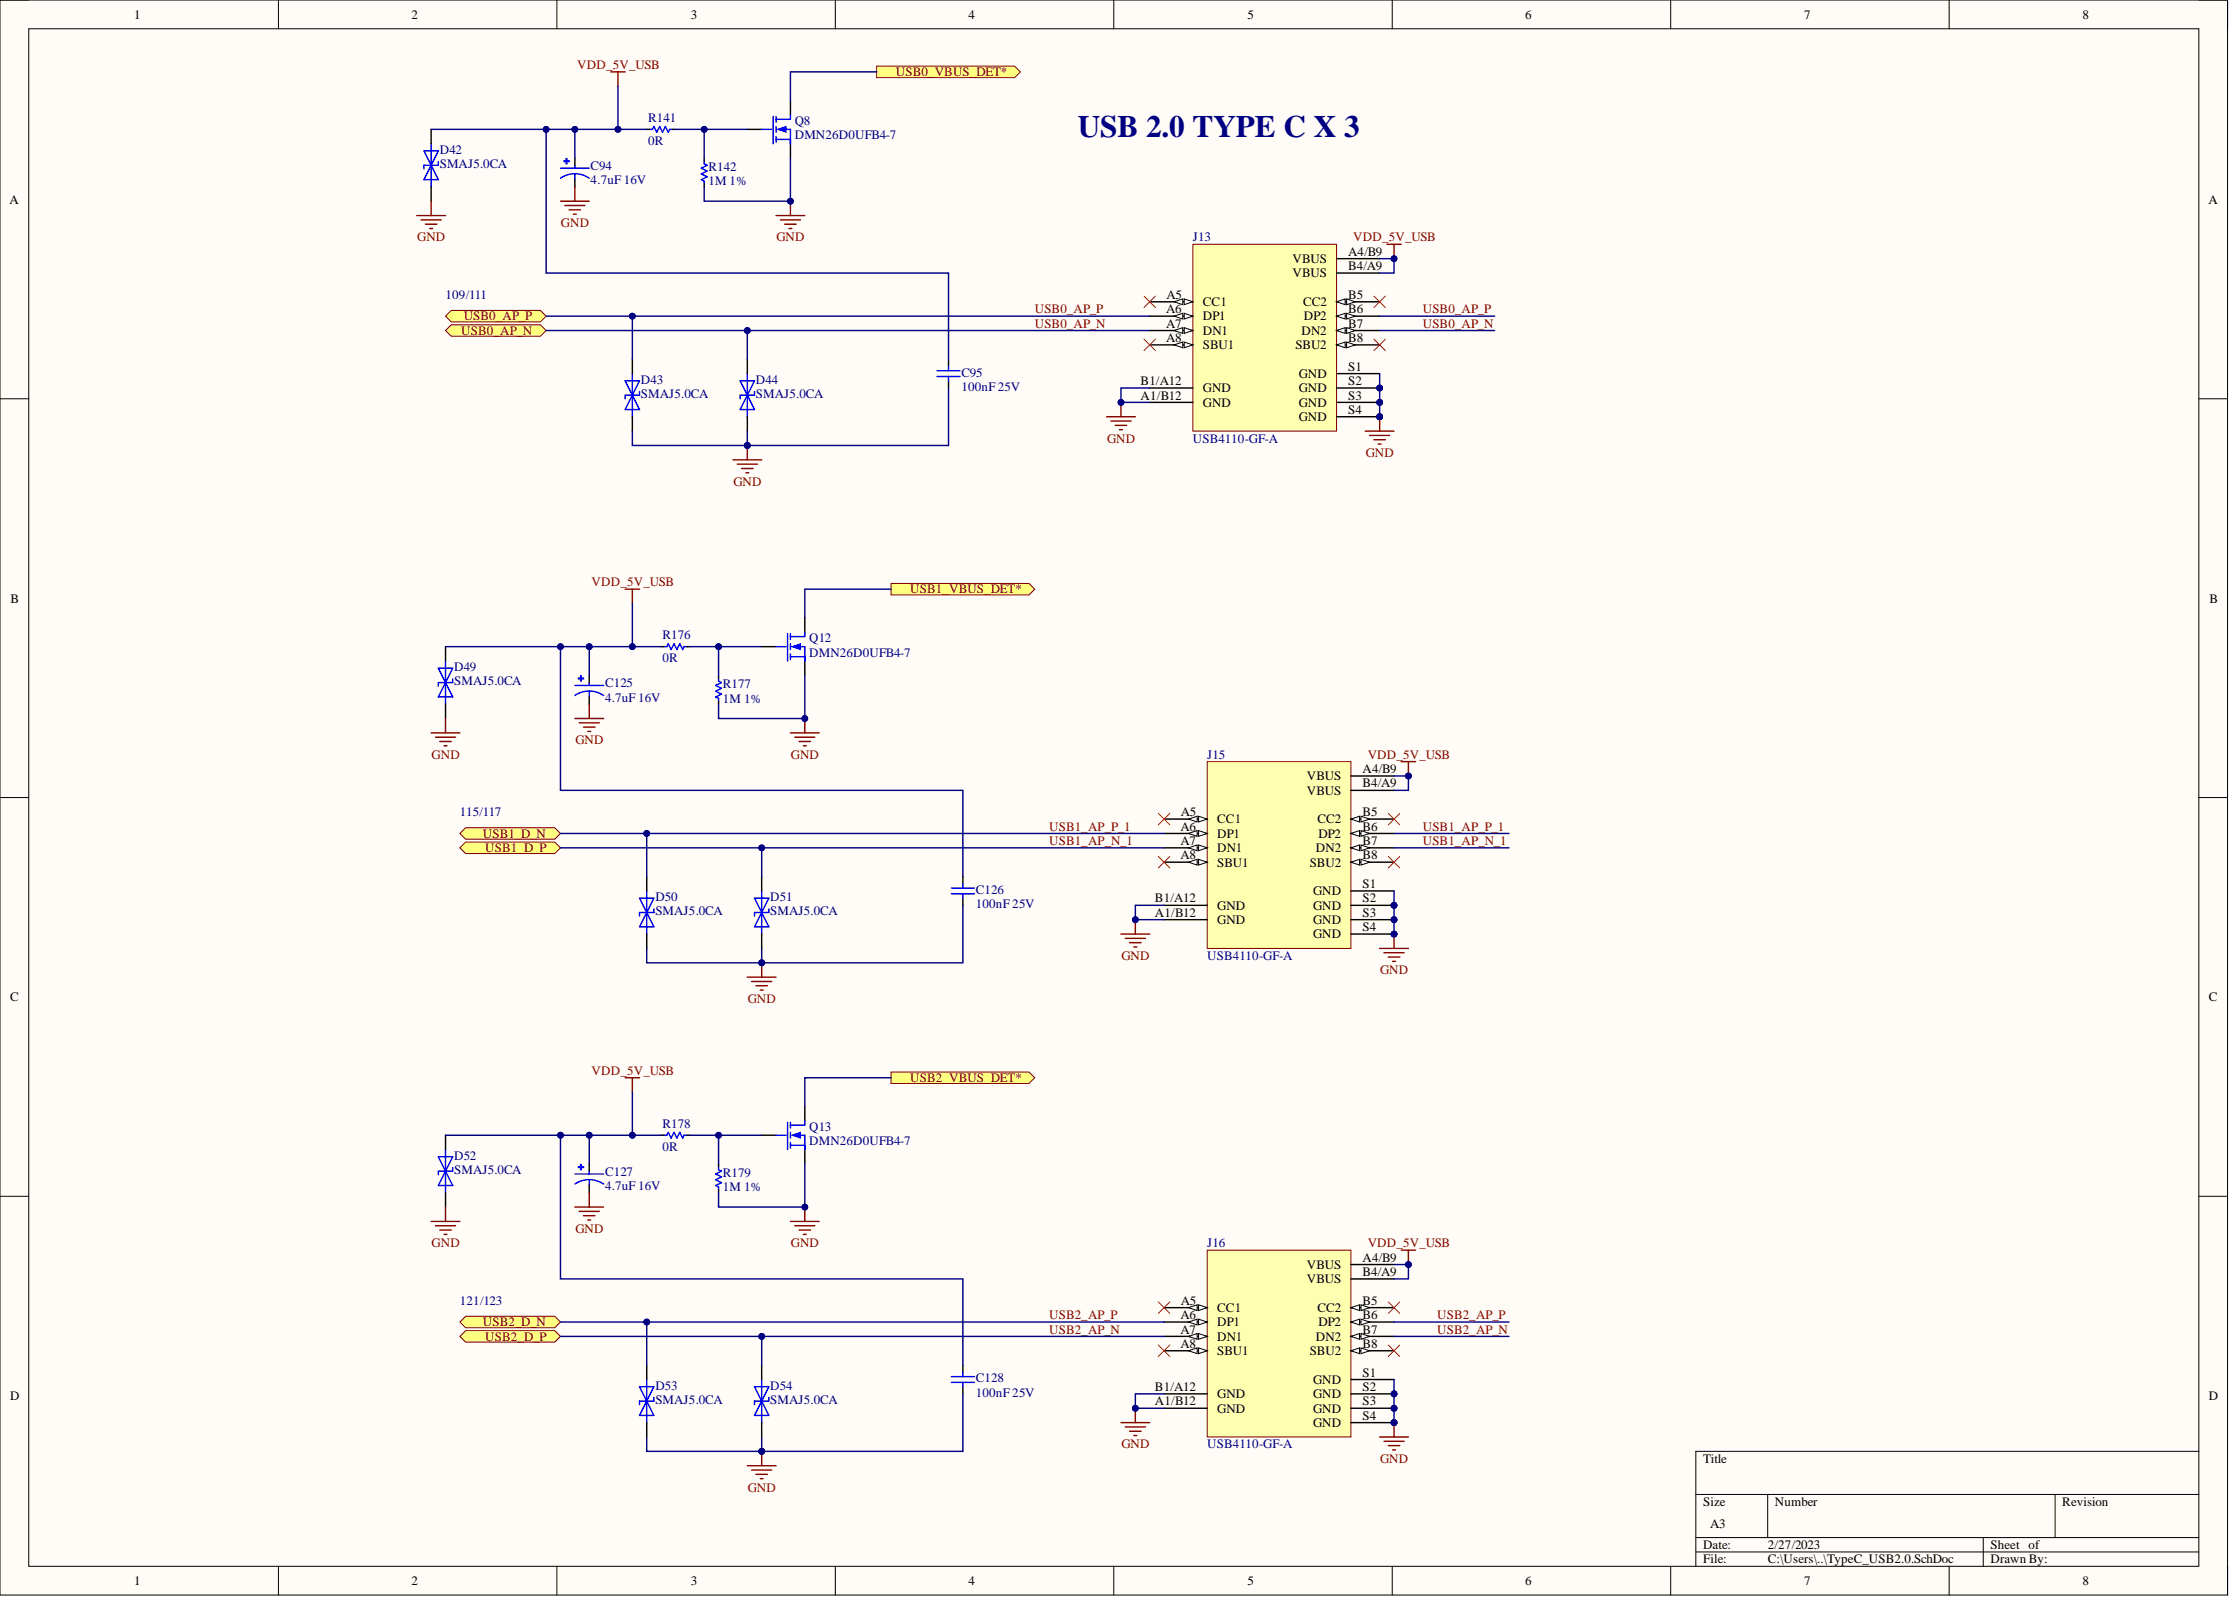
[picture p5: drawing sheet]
<svg xmlns="http://www.w3.org/2000/svg" width="393mm" height="282mm" viewBox="0 0 393 282" stroke-linecap="round" stroke-linejoin="round" font-family="sans-serif">
<defs><g id="words">
<text font-size="5.5" fill="#000080" x="190.1" y="24.2">USB 2.0 TYPE C X 3</text>
<g font-size="2.3">
<text x="23.7" y="3.3">1</text>
<text x="72.6" y="3.3">2</text>
<text x="121.8" y="3.3">3</text>
<text x="170.9" y="3.3">4</text>
<text x="220" y="3.3">5</text>
<text x="269" y="3.3">6</text>
<text x="318.2" y="3.3">7</text>
<text x="367.3" y="3.3">8</text>
<text x="1.7" y="35.9">A</text>
<text x="389.5" y="35.9">A</text>
<text x="228" y="46.4">VBUS</text>
<text x="237.8" y="45.1">A4/B9</text>
<text x="237.8" y="47.7">B4/A9</text>
<text x="205.8" y="52.7">A5</text>
<text x="212.2" y="54">CC1</text>
<text x="228" y="48.9">VBUS</text>
<text x="229.8" y="54">CC2</text>
<text x="237.8" y="52.7">B5</text>
<text x="205.7" y="55.3">A6</text>
<text x="205.7" y="57.8">A7</text>
<text x="212.2" y="56.5">DP1</text>
<text x="212.2" y="59.1">DN1</text>
<text x="229.6" y="59.1">DN2</text>
<text x="230" y="56.5">DP2</text>
<text x="237.8" y="55.3">B6</text>
<text x="237.8" y="57.8">B7</text>
<text x="205.7" y="60.3">A8</text>
<text x="212.2" y="61.6">SBU1</text>
<text x="228.5" y="61.6">SBU2</text>
<text x="237.8" y="60.3">B8</text>
<text x="237.8" y="65.4">S1</text>
<text x="201.2" y="70.5">A1/B12</text>
<text x="201.2" y="67.9">B1/A12</text>
<text x="212.2" y="71.7">GND</text>
<text x="212.2" y="69.2">GND</text>
<text x="229.1" y="66.7">GND</text>
<text x="229.1" y="69.2">GND</text>
<text x="229.1" y="71.7">GND</text>
<text x="237.8" y="67.9">S2</text>
<text x="237.8" y="70.5">S3</text>
<text x="229.1" y="74.3">GND</text>
<text x="237.8" y="73">S4</text>
<text x="1.9" y="106.3">B</text>
<text x="389.7" y="106.3">B</text>
<text x="230.5" y="137.6">VBUS</text>
<text x="240.3" y="136.4">A4/B9</text>
<text x="208.3" y="144">A5</text>
<text x="230.5" y="140.2">VBUS</text>
<text x="240.3" y="138.9">B4/A9</text>
<text x="240.3" y="144">B5</text>
<text x="208.2" y="146.5">A6</text>
<text x="208.2" y="149">A7</text>
<text x="214.7" y="145.2">CC1</text>
<text x="214.7" y="147.8">DP1</text>
<text x="232.4" y="145.2">CC2</text>
<text x="232.5" y="147.8">DP2</text>
<text x="240.3" y="146.5">B6</text>
<text x="240.3" y="149">B7</text>
<text x="208.2" y="151.6">A8</text>
<text x="214.7" y="150.3">DN1</text>
<text x="214.7" y="152.8">SBU1</text>
<text x="231" y="152.8">SBU2</text>
<text x="232.1" y="150.3">DN2</text>
<text x="240.3" y="151.6">B8</text>
<text x="203.7" y="161.7">A1/B12</text>
<text x="203.7" y="159.2">B1/A12</text>
<text x="214.7" y="160.4">GND</text>
<text x="231.6" y="157.9">GND</text>
<text x="231.6" y="160.4">GND</text>
<text x="240.3" y="156.6">S1</text>
<text x="240.3" y="159.2">S2</text>
<text x="240.3" y="161.7">S3</text>
<text x="214.7" y="163">GND</text>
<text x="231.6" y="163">GND</text>
<text x="231.6" y="165.5">GND</text>
<text x="240.3" y="164.2">S4</text>
<text x="1.8" y="176.6">C</text>
<text x="389.6" y="176.6">C</text>
<text x="230.5" y="223.8">VBUS</text>
<text x="230.5" y="226.3">VBUS</text>
<text x="240.3" y="222.5">A4/B9</text>
<text x="240.3" y="225.1">B4/A9</text>
<text x="208.2" y="232.7">A6</text>
<text x="208.3" y="230.1">A5</text>
<text x="214.7" y="231.4">CC1</text>
<text x="214.7" y="234">DP1</text>
<text x="232.4" y="231.4">CC2</text>
<text x="232.5" y="234">DP2</text>
<text x="240.3" y="230.1">B5</text>
<text x="240.3" y="232.7">B6</text>
<text x="208.2" y="235.2">A7</text>
<text x="208.2" y="237.8">A8</text>
<text x="214.7" y="236.5">DN1</text>
<text x="214.7" y="239">SBU1</text>
<text x="231" y="239">SBU2</text>
<text x="232.1" y="236.5">DN2</text>
<text x="240.3" y="235.2">B7</text>
<text x="240.3" y="237.8">B8</text>
<text x="203.7" y="245.4">B1/A12</text>
<text x="231.6" y="244.1">GND</text>
<text x="240.3" y="242.8">S1</text>
<text x="240.3" y="245.4">S2</text>
<text x="1.8" y="247">D</text>
<text x="203.7" y="247.9">A1/B12</text>
<text x="214.7" y="249.2">GND</text>
<text x="214.7" y="246.6">GND</text>
<text x="231.6" y="246.6">GND</text>
<text x="231.6" y="249.2">GND</text>
<text x="231.6" y="251.7">GND</text>
<text x="240.3" y="247.9">S3</text>
<text x="240.3" y="250.4">S4</text>
<text x="389.6" y="247">D</text>
<text x="300.4" y="258">Title</text>
<text x="300.4" y="265.6">Size</text>
<text x="301.7" y="269.4">A3</text>
<text x="313.1" y="265.6">Number</text>
<text x="363.8" y="265.6">Revision</text>
<text x="300.4" y="273.2">Date:</text>
<text x="300.4" y="275.8">File:</text>
<text x="311.8" y="273.2">2/27/2023</text>
<text x="311.8" y="275.8">C:\Users\..\TypeC_USB2.0.SchDoc</text>
<text x="351.1" y="273.2">Sheet of</text>
<text x="351.1" y="275.8">Drawn By:</text>
<text x="23.7" y="279.6">1</text>
<text x="72.6" y="279.6">2</text>
<text x="121.8" y="279.6">3</text>
<text x="170.9" y="279.6">4</text>
<text x="220" y="279.6">5</text>
<text x="269" y="279.6">6</text>
<text x="318.2" y="279.6">7</text>
<text x="367.3" y="279.6">8</text>
</g>
<g font-size="2.3" fill="#800000">
<text x="101.8" y="12.2">VDD_5V_USB</text>
<text x="158" y="13.4">USB0_VBUS_DET*</text>
<text x="98.9" y="40.1">GND</text>
<text x="73.6" y="42.6">GND</text>
<text x="137" y="42.6">GND</text>
<text x="238.7" y="42.6">VDD_5V_USB</text>
<text x="81.4" y="59.1">USB0_AP_N</text>
<text x="81.8" y="56.5">USB0_AP_P</text>
<text x="182.5" y="55.3">USB0_AP_P</text>
<text x="182.5" y="57.8">USB0_AP_N</text>
<text x="251" y="55.3">USB0_AP_P</text>
<text x="251" y="57.8">USB0_AP_N</text>
<text x="195.3" y="78.1">GND</text>
<text x="240.9" y="80.6">GND</text>
<text x="129.4" y="85.7">GND</text>
<text x="104.4" y="103.4">VDD_5V_USB</text>
<text x="160.5" y="104.7">USB1_VBUS_DET*</text>
<text x="101.5" y="131.3">GND</text>
<text x="76.1" y="133.8">GND</text>
<text x="139.5" y="133.8">GND</text>
<text x="241.2" y="133.8">VDD_5V_USB</text>
<text x="85.2" y="147.8">USB1_D_N</text>
<text x="185.1" y="146.5">USB1_AP_P_1</text>
<text x="185.1" y="149">USB1_AP_N_1</text>
<text x="251" y="146.5">USB1_AP_P_1</text>
<text x="251" y="149">USB1_AP_N_1</text>
<text x="85.6" y="150.3">USB1_D_P</text>
<text x="197.8" y="169.3">GND</text>
<text x="243.4" y="171.9">GND</text>
<text x="131.9" y="176.9">GND</text>
<text x="104.4" y="189.6">VDD_5V_USB</text>
<text x="160.5" y="190.9">USB2_VBUS_DET*</text>
<text x="76.1" y="220">GND</text>
<text x="101.5" y="217.5">GND</text>
<text x="139.5" y="220">GND</text>
<text x="241.2" y="220">VDD_5V_USB</text>
<text x="85.2" y="234">USB2_D_N</text>
<text x="185.1" y="232.7">USB2_AP_P</text>
<text x="253.5" y="232.7">USB2_AP_P</text>
<text x="85.6" y="236.5">USB2_D_P</text>
<text x="185.1" y="235.2">USB2_AP_N</text>
<text x="253.5" y="235.2">USB2_AP_N</text>
<text x="197.8" y="255.5">GND</text>
<text x="131.9" y="263.1">GND</text>
<text x="243.4" y="258">GND</text>
</g>
<g font-size="2.3" fill="#000080">
<text x="114.3" y="21.5">R141</text>
<text x="140.2" y="22.1">Q8</text>
<text x="77.6" y="27.1">D42</text>
<text x="77.6" y="29.7">SMAJ5.0CA</text>
<text x="104.2" y="30">C94</text>
<text x="114.3" y="25.6">0R</text>
<text x="140.2" y="24.6">DMN26D0UFB4-7</text>
<text x="104.2" y="32.5">4.7uF 16V</text>
<text x="125" y="30.2">R142</text>
<text x="125" y="32.7">1M 1%</text>
<text x="210.4" y="42.6">J13</text>
<text x="78.6" y="52.7">109/111</text>
<text x="113.1" y="67.7">D43</text>
<text x="113.1" y="70.2">SMAJ5.0CA</text>
<text x="133.3" y="67.7">D44</text>
<text x="133.3" y="70.2">SMAJ5.0CA</text>
<text x="169.6" y="66.4">C95</text>
<text x="169.6" y="68.9">100nF 25V</text>
<text x="210.4" y="78.1">USB4110-GF-A</text>
<text x="116.9" y="112.8">R176</text>
<text x="142.7" y="113.3">Q12</text>
<text x="80.1" y="118.4">D49</text>
<text x="116.9" y="116.9">0R</text>
<text x="142.7" y="115.8">DMN26D0UFB4-7</text>
<text x="80.1" y="120.9">SMAJ5.0CA</text>
<text x="106.7" y="121.2">C125</text>
<text x="106.7" y="123.8">4.7uF 16V</text>
<text x="127.5" y="121.4">R177</text>
<text x="127.5" y="123.9">1M 1%</text>
<text x="212.9" y="133.8">J15</text>
<text x="81.1" y="144">115/117</text>
<text x="115.6" y="158.9">D50</text>
<text x="115.6" y="161.5">SMAJ5.0CA</text>
<text x="135.9" y="158.9">D51</text>
<text x="135.9" y="161.5">SMAJ5.0CA</text>
<text x="172.1" y="157.7">C126</text>
<text x="172.1" y="160.2">100nF 25V</text>
<text x="212.9" y="169.3">USB4110-GF-A</text>
<text x="116.9" y="199">R178</text>
<text x="116.9" y="203">0R</text>
<text x="142.7" y="199.5">Q13</text>
<text x="142.7" y="202">DMN26D0UFB4-7</text>
<text x="80.1" y="204.5">D52</text>
<text x="80.1" y="207.1">SMAJ5.0CA</text>
<text x="106.7" y="207.4">C127</text>
<text x="106.7" y="210">4.7uF 16V</text>
<text x="127.5" y="207.6">R179</text>
<text x="127.5" y="210.1">1M 1%</text>
<text x="212.9" y="220">J16</text>
<text x="81.1" y="230.1">121/123</text>
<text x="115.6" y="245.1">D53</text>
<text x="135.9" y="245.1">D54</text>
<text x="172.1" y="243.8">C128</text>
<text x="115.6" y="247.6">SMAJ5.0CA</text>
<text x="135.9" y="247.6">SMAJ5.0CA</text>
<text x="172.1" y="246.4">100nF 25V</text>
<text x="212.9" y="255.5">USB4110-GF-A</text>
</g>
</g></defs>
<path d="M0 0h392.9v281.3h-392.9z" fill-rule="evenodd" fill="#fffcf8"/>
<path d="M0 0h392.9v281.3h-392.9z" fill="none" stroke="#000" stroke-width=".18"/>
<path d="M5.1 5.1h382.7v271.2h-382.7z" fill-rule="evenodd" fill="#fffcf8"/>
<g fill="none" stroke="#000" stroke-width=".18">
<path d="M0 0h5.1M5.1 5.1h382.7v271.2h-382.7zM49.1 0v5.1M98.2 0v5.1M147.3 0v5.1M196.5 0v5.1M245.6 0v5.1M294.7 0v5.1M343.8 0v5.1M387.8 0h5.1v5.1M0 70.3h5.1M387.8 70.3h5.1"/>
<path d="M0 140.7h5.1M387.8 140.7h5.1M0 211h5.1M387.8 211h5.1M387.8 256h-88.7v20.3M49.1 276.3v5M98.2 276.3v5M147.3 276.3v5M196.5 276.3v5M245.6 276.3v5M294.7 276.3v5M299.1 263.6h88.7"/>
<path d="M299.1 271.2h88.7M299.1 273.7h88.7M311.8 263.6v7.6M343.8 276.3v5M349.8 271.2v5.1M362.5 263.6v7.6M392.9 276.3v5"/>
</g>
<path d="M139.4 17.7v2.6M131.8 22.8h2.6M139.4 25.4v2.5" fill="none" stroke="#000" stroke-width=".25"/>
<path d="M134.4 22.8h1.7M136.9 24.6h2.5M136.9 20.5v1M136.9 22.3v1M136.9 24.1v1M139.4 20.3v.7h-2.5M139.4 22.8v2.6" fill="none" stroke="#00f" stroke-width=".25"/>
<path d="M137.1 22.8l1.6-.5v1z" fill="#00f"/>
<path d="M137.1 22.8l1.6-.5v1z" fill="none" stroke="#00f" stroke-width=".18"/>
<path d="M124.2 28.4v.5l.5 .3-1 .5 1 .5-1 .5 1 .5-1 .5 .5 .2v.5M136.4 20.5v4.9M138.7 22.8h.7" fill="none" stroke="#00f" stroke-width=".25"/>
<path d="M124.2 27.9v.5M124.2 32.4v.6" fill="none" stroke="#000" stroke-width=".25"/>
<path d="M136.9 38h5.1M137.6 38.8h3.6M138.4 39.5h2M139.4 35.5v2.5M139.2 40.3h.5" fill="none" stroke="#800000" stroke-width=".25"/>
<circle cx="139.4" cy="35.5" r=".51" fill="#000080"/>
<circle cx="139.4" cy="35.5" r=".51" fill="none" stroke="#000080" stroke-width=".18"/>
<path d="M154.6 11.7h24.4l1 1-1 1h-24.4z" fill-rule="evenodd" fill="#ffff80"/>
<path d="M154.6 11.7h24.4l1 1-1 1h-24.4z" fill="none" stroke="#800000" stroke-width=".18"/>
<path d="M74.8 26.6l2.5 5.1h-2.5l2.5-5.1zM76 25.4v7.6M77.3 28.5v.7h-2.5v.6M114.6 22.8h.5l.2-.5 .5 1 .6-1 .5 1 .5-1 .5 1 .2-.5h.5" fill="none" stroke="#00f" stroke-width=".25"/>
<path d="M76 22.8v2.6M76 33v2.5M114.1 22.8h.5M118.6 22.8h.5" fill="none" stroke="#000" stroke-width=".25"/>
<path d="M99.9 28h.1v.9h-.1z" fill-rule="evenodd" fill="#00f"/>
<path d="M99.9 28h.1v.9h-.1z" fill="none" stroke="#00f" stroke-width=".25"/>
<path d="M99.5 28.4h.9v.1h-.9z" fill-rule="evenodd" fill="#00f"/>
<g fill="none" stroke="#00f" stroke-width=".25">
<path d="M98.9 31.4a4.4 4.4 0 0 1 5 0M98.9 29.7h5M99.5 28.4h.9v.1h-.9zM101.4 29.2v.5M101.4 30.7v1M110.3 67.2h2.5l-2.5 5h2.5zM111.5 65.9v7.6M112.8 69.1v.6h-2.5v.6M130.6 67.2l2.5 5h-2.5l2.5-5zM131.8 65.9v7.6M133.1 69.1v.6h-2.5v.6M165.3 65.4h4"/>
<path d="M165.3 66.4h4M167.3 64.6v.8M167.3 66.4v.8"/>
</g>
<path d="M101.4 27.9v1.3M101.4 31.7v1.3M111.5 63.4v2.5M111.5 73.5v2.5M131.8 63.4v2.5M131.8 73.5v2.5M167.3 63.4v1.2M167.3 67.2v1.2" fill="none" stroke="#000" stroke-width=".25"/>
<path d="M107.7 12.7h2.6M109 12.7v2.5M73.5 38h5.1M74.3 38.8h3.5M75 39.5h2.1M76 35.5v2.5M98.9 35.5h5M99.6 36.3h3.6M100.4 37h2M101.1 37.8h.6M101.4 33v2.5M75.8 40.3h.5" fill="none" stroke="#800000" stroke-width=".25"/>
<path d="M78.6 55.8l1-1h15.7l1 1-1 1h-15.7z" fill-rule="evenodd" fill="#ffff80"/>
<path d="M78.6 55.8l1-1h15.7l1 1-1 1h-15.7z" fill="none" stroke="#800000" stroke-width=".18"/>
<path d="M78.6 58.3l1-1h15.7l1 1-1 1h-15.7z" fill-rule="evenodd" fill="#ffff80"/>
<path d="M78.6 58.3l1-1h15.7l1 1-1 1h-15.7z" fill="none" stroke="#800000" stroke-width=".18"/>
<path d="M131.8 78.6v2.5M129.3 81.1h5.1M130 81.9h3.6M130.8 82.6h2M131.6 83.4h.5" fill="none" stroke="#800000" stroke-width=".25"/>
<circle cx="131.8" cy="78.6" r=".51" fill="#000080"/>
<circle cx="131.8" cy="78.6" r=".51" fill="none" stroke="#000080" stroke-width=".18"/>
<circle cx="243.4" cy="68.4" r=".51" fill="#000080"/>
<circle cx="243.4" cy="68.4" r=".51" fill="none" stroke="#000080" stroke-width=".18"/>
<circle cx="243.4" cy="71" r=".51" fill="#000080"/>
<circle cx="243.4" cy="71" r=".51" fill="none" stroke="#000080" stroke-width=".18"/>
<circle cx="243.4" cy="73.5" r=".51" fill="#000080"/>
<circle cx="243.4" cy="73.5" r=".51" fill="none" stroke="#000080" stroke-width=".18"/>
<path d="M210.4 43.1h25.4v32.9h-25.4z" fill-rule="evenodd" fill="#ffffb0"/>
<path d="M210.4 43.1h25.4v32.9h-25.4z" fill="none" stroke="#800000" stroke-width=".18"/>
<path d="M202.8 53.2h7.6" fill="none" stroke="#000" stroke-width=".25"/>
<path d="M208.9 52.7l1.5 .5-1.5 .5z" fill="#f8fcff"/>
<path d="M208.9 52.7l1.5 .5-1.5 .5z" fill="none" stroke="#000" stroke-width=".18"/>
<path d="M207.1 53.2l1.5-.5v1z" fill="#f8fcff"/>
<path d="M207.1 53.2l1.5-.5v1z" fill="none" stroke="#000" stroke-width=".18"/>
<path d="M202.8 55.8h7.6" fill="none" stroke="#000" stroke-width=".25"/>
<path d="M208.9 55.3l1.5 .5-1.5 .5z" fill="#f8fcff"/>
<path d="M208.9 55.3l1.5 .5-1.5 .5z" fill="none" stroke="#000" stroke-width=".18"/>
<path d="M207.1 55.8l1.5-.5v1z" fill="#f8fcff"/>
<path d="M207.1 55.8l1.5-.5v1z" fill="none" stroke="#000" stroke-width=".18"/>
<path d="M202.8 58.3h7.6" fill="none" stroke="#000" stroke-width=".25"/>
<path d="M208.9 57.8l1.5 .5-1.5 .5z" fill="#f8fcff"/>
<path d="M208.9 57.8l1.5 .5-1.5 .5z" fill="none" stroke="#000" stroke-width=".18"/>
<path d="M207.1 58.3l1.5-.5v1z" fill="#f8fcff"/>
<path d="M207.1 58.3l1.5-.5v1z" fill="none" stroke="#000" stroke-width=".18"/>
<path d="M202.8 60.8h7.6" fill="none" stroke="#000" stroke-width=".25"/>
<path d="M208.9 60.3l1.5 .5-1.5 .5z" fill="#f8fcff"/>
<path d="M208.9 60.3l1.5 .5-1.5 .5z" fill="none" stroke="#000" stroke-width=".18"/>
<path d="M207.1 60.8l1.5-.5v1z" fill="#f8fcff"/>
<path d="M207.1 60.8l1.5-.5v1z" fill="none" stroke="#000" stroke-width=".18"/>
<path d="M235.8 45.6h7.6M235.8 48.2h7.6M235.8 53.2h7.6" fill="none" stroke="#000" stroke-width=".25"/>
<path d="M235.8 53.2l1.5-.5v1z" fill="#f8fcff"/>
<path d="M235.8 53.2l1.5-.5v1z" fill="none" stroke="#000" stroke-width=".18"/>
<path d="M237.5 52.7l1.5 .5-1.5 .5z" fill="#f8fcff"/>
<path d="M237.5 52.7l1.5 .5-1.5 .5z" fill="none" stroke="#000" stroke-width=".18"/>
<path d="M235.8 55.8h7.6" fill="none" stroke="#000" stroke-width=".25"/>
<path d="M235.8 55.8l1.5-.5v1z" fill="#f8fcff"/>
<path d="M235.8 55.8l1.5-.5v1z" fill="none" stroke="#000" stroke-width=".18"/>
<path d="M237.5 55.3l1.5 .5-1.5 .5z" fill="#f8fcff"/>
<path d="M237.5 55.3l1.5 .5-1.5 .5z" fill="none" stroke="#000" stroke-width=".18"/>
<path d="M235.8 58.3h7.6" fill="none" stroke="#000" stroke-width=".25"/>
<path d="M235.8 58.3l1.5-.5v1z" fill="#f8fcff"/>
<path d="M235.8 58.3l1.5-.5v1z" fill="none" stroke="#000" stroke-width=".18"/>
<path d="M237.5 57.8l1.5 .5-1.5 .5z" fill="#f8fcff"/>
<path d="M237.5 57.8l1.5 .5-1.5 .5z" fill="none" stroke="#000" stroke-width=".18"/>
<path d="M235.8 60.8h7.6" fill="none" stroke="#000" stroke-width=".25"/>
<path d="M235.8 60.8l1.5-.5v1z" fill="#f8fcff"/>
<path d="M235.8 60.8l1.5-.5v1z" fill="none" stroke="#000" stroke-width=".18"/>
<path d="M237.5 60.3l1.5 .5-1.5 .5z" fill="#f8fcff"/>
<path d="M237.5 60.3l1.5 .5-1.5 .5z" fill="none" stroke="#000" stroke-width=".18"/>
<path d="M202.8 71h7.6M202.8 68.4h7.6M235.8 68.4h7.6M235.8 65.9h7.6" fill="none" stroke="#000" stroke-width=".25"/>
<circle cx="243.4" cy="68.4" r=".51" fill="#000080"/>
<circle cx="243.4" cy="68.4" r=".51" fill="none" stroke="#000080" stroke-width=".18"/>
<path d="M235.8 71h7.6" fill="none" stroke="#000" stroke-width=".25"/>
<circle cx="243.4" cy="71" r=".51" fill="#000080"/>
<circle cx="243.4" cy="71" r=".51" fill="none" stroke="#000080" stroke-width=".18"/>
<path d="M235.8 73.5h7.6" fill="none" stroke="#000" stroke-width=".25"/>
<circle cx="243.4" cy="73.5" r=".51" fill="#000080"/>
<circle cx="243.4" cy="73.5" r=".51" fill="none" stroke="#000080" stroke-width=".18"/>
<path d="M201.8 52.2l2 2M201.8 59.8l2 2.1M203.8 52.2l-2 2M203.8 59.8l-2 2.1" fill="none" stroke="#f00" stroke-width=".18"/>
<path d="M240.8 76h5.1M241.6 76.8h3.5M242.3 77.6h2.1M243.1 78.3h.5M243.4 73.5v2.5" fill="none" stroke="#800000" stroke-width=".25"/>
<circle cx="243.4" cy="73.5" r=".51" fill="#000080"/>
<circle cx="243.4" cy="73.5" r=".51" fill="none" stroke="#000080" stroke-width=".18"/>
<path d="M195.2 73.5h5.1M196 74.3h3.5M196.7 75h2M197.5 75.8h.5M197.7 71v2.5" fill="none" stroke="#800000" stroke-width=".25"/>
<circle cx="197.7" cy="71" r=".51" fill="#000080"/>
<circle cx="197.7" cy="71" r=".51" fill="none" stroke="#000080" stroke-width=".18"/>
<path d="M242.3 52.2l2.1 2M242.3 59.8l2.1 2.1M244.4 52.2l-2.1 2M244.4 59.8l-2.1 2.1" fill="none" stroke="#f00" stroke-width=".18"/>
<path d="M244.6 43.1h2.6M245.9 43.1v2.5" fill="none" stroke="#800000" stroke-width=".25"/>
<circle cx="245.9" cy="45.6" r=".51" fill="#000080"/>
<circle cx="245.9" cy="45.6" r=".51" fill="none" stroke="#000080" stroke-width=".18"/>
<path d="M134.4 114.1h2.5M142 109v2.5M142 116.6v2.5" fill="none" stroke="#000" stroke-width=".25"/>
<path d="M136.9 114.1h1.8M139.4 115.8h2.6M139.4 111.8v1M139.4 113.6v1M139.4 115.3v1M142 111.5v.8h-2.6M142 114.1v2.5" fill="none" stroke="#00f" stroke-width=".25"/>
<path d="M139.7 114.1l1.5-.5v1z" fill="#00f"/>
<path d="M139.7 114.1l1.5-.5v1z" fill="none" stroke="#00f" stroke-width=".18"/>
<path d="M126.7 119.6v.5l.6 .3-1.1 .5 1.1 .5-1.1 .5 1.1 .5-1.1 .5 .5 .3v.5M138.9 111.8v4.8M141.2 114.1h.8" fill="none" stroke="#00f" stroke-width=".25"/>
<path d="M126.7 119.1v.5M126.7 123.7v.5" fill="none" stroke="#000" stroke-width=".25"/>
<path d="M139.4 129.3h5.1M140.2 130h3.5M140.9 130.8h2.1M141.7 131.6h.5M142 126.7v2.6" fill="none" stroke="#800000" stroke-width=".25"/>
<circle cx="142" cy="126.7" r=".51" fill="#000080"/>
<circle cx="142" cy="126.7" r=".51" fill="none" stroke="#000080" stroke-width=".18"/>
<path d="M157.2 102.9h24.3l1 1-1 1h-24.3z" fill-rule="evenodd" fill="#ffff80"/>
<path d="M157.2 102.9h24.3l1 1-1 1h-24.3z" fill="none" stroke="#800000" stroke-width=".18"/>
<path d="M77.3 117.9l2.6 5h-2.6l2.6-5zM78.6 116.6v7.6M79.9 119.8v.6h-2.6v.6M117.1 114.1h.5l.3-.5 .5 1 .5-1 .5 1 .5-1 .5 1 .3-.5h.5" fill="none" stroke="#00f" stroke-width=".25"/>
<path d="M78.6 114.1v2.5M116.6 114.1h.5M121.2 114.1h.5M78.6 124.2v2.5" fill="none" stroke="#000" stroke-width=".25"/>
<path d="M102.4 119.2h.1v.9h-.1z" fill-rule="evenodd" fill="#00f"/>
<path d="M102.4 119.2h.1v.9h-.1z" fill="none" stroke="#00f" stroke-width=".25"/>
<path d="M102 119.6h.9v.1h-.9z" fill-rule="evenodd" fill="#00f"/>
<g fill="none" stroke="#00f" stroke-width=".25">
<path d="M102 119.6h.9v.1h-.9zM101.4 122.7a4.4 4.4 0 0 1 5.1 0M101.4 120.9h5.1M103.9 120.4v.5M103.9 121.9v1M112.8 158.4h2.5l-2.5 5.1h2.5zM114.1 157.2v7.6M133.1 158.4l2.5 5.1h-2.5l2.5-5.1zM134.4 157.2v7.6M167.8 156.6h4.1M167.8 157.7h4.1M169.8 155.9v.7"/>
<path d="M169.8 157.7v.7M115.3 160.3v.7h-2.5v.6M135.6 160.3v.7h-2.5v.6"/>
</g>
<path d="M103.9 119.1v1.3M103.9 122.9v1.3M114.1 154.6v2.6M134.4 154.6v2.6M169.8 154.6v1.3M169.8 158.4v1.3M114.1 164.8v2.5M134.4 164.8v2.5" fill="none" stroke="#000" stroke-width=".25"/>
<path d="M110.3 103.9h2.5M111.5 103.9v2.6M76 129.3h5.1M76.8 130h3.6M77.6 130.8h2M78.3 131.6h.5M78.6 126.7v2.6M101.4 126.7h5.1M102.2 127.5h3.5M102.9 128.3h2M103.7 129h.5M103.9 124.2v2.5" fill="none" stroke="#800000" stroke-width=".25"/>
<path d="M81.1 147l1-1h15.7l1.1 1-1.1 1h-15.7z" fill-rule="evenodd" fill="#ffff80"/>
<path d="M81.1 147l1-1h15.7l1.1 1-1.1 1h-15.7z" fill="none" stroke="#800000" stroke-width=".18"/>
<path d="M81.1 149.5l1-1h15.7l1.1 1-1.1 1.1h-15.7z" fill-rule="evenodd" fill="#ffff80"/>
<path d="M81.1 149.5l1-1h15.7l1.1 1-1.1 1.1h-15.7z" fill="none" stroke="#800000" stroke-width=".18"/>
<path d="M131.8 172.4h5.1M132.6 173.1h3.5M133.3 173.9h2.1M134.1 174.6h.5M134.4 169.8v2.6" fill="none" stroke="#800000" stroke-width=".25"/>
<circle cx="134.4" cy="169.8" r=".51" fill="#000080"/>
<circle cx="134.4" cy="169.8" r=".51" fill="none" stroke="#000080" stroke-width=".18"/>
<circle cx="245.9" cy="159.7" r=".51" fill="#000080"/>
<circle cx="245.9" cy="159.7" r=".51" fill="none" stroke="#000080" stroke-width=".18"/>
<circle cx="245.9" cy="162.2" r=".51" fill="#000080"/>
<circle cx="245.9" cy="162.2" r=".51" fill="none" stroke="#000080" stroke-width=".18"/>
<circle cx="245.9" cy="164.8" r=".51" fill="#000080"/>
<circle cx="245.9" cy="164.8" r=".51" fill="none" stroke="#000080" stroke-width=".18"/>
<path d="M212.9 134.3h25.4v33h-25.4z" fill-rule="evenodd" fill="#ffffb0"/>
<path d="M212.9 134.3h25.4v33h-25.4z" fill="none" stroke="#800000" stroke-width=".18"/>
<path d="M205.3 144.5h7.6" fill="none" stroke="#000" stroke-width=".25"/>
<path d="M211.4 144l1.5 .5-1.5 .5z" fill="#f8fcff"/>
<path d="M211.4 144l1.5 .5-1.5 .5z" fill="none" stroke="#000" stroke-width=".18"/>
<path d="M209.6 144.5l1.6-.5v1z" fill="#f8fcff"/>
<path d="M209.6 144.5l1.6-.5v1z" fill="none" stroke="#000" stroke-width=".18"/>
<path d="M205.3 147h7.6" fill="none" stroke="#000" stroke-width=".25"/>
<path d="M211.4 146.5l1.5 .5-1.5 .5z" fill="#f8fcff"/>
<path d="M211.4 146.5l1.5 .5-1.5 .5z" fill="none" stroke="#000" stroke-width=".18"/>
<path d="M209.6 147l1.6-.5v1z" fill="#f8fcff"/>
<path d="M209.6 147l1.6-.5v1z" fill="none" stroke="#000" stroke-width=".18"/>
<path d="M205.3 149.5h7.6" fill="none" stroke="#000" stroke-width=".25"/>
<path d="M211.4 149l1.5 .5-1.5 .6z" fill="#f8fcff"/>
<path d="M211.4 149l1.5 .5-1.5 .6z" fill="none" stroke="#000" stroke-width=".18"/>
<path d="M209.6 149.5l1.6-.5v1.1z" fill="#f8fcff"/>
<path d="M209.6 149.5l1.6-.5v1.1z" fill="none" stroke="#000" stroke-width=".18"/>
<path d="M205.3 152.1h7.6" fill="none" stroke="#000" stroke-width=".25"/>
<path d="M211.4 151.6l1.5 .5-1.5 .5z" fill="#f8fcff"/>
<path d="M211.4 151.6l1.5 .5-1.5 .5z" fill="none" stroke="#000" stroke-width=".18"/>
<path d="M209.6 152.1l1.6-.5v1z" fill="#f8fcff"/>
<path d="M209.6 152.1l1.6-.5v1z" fill="none" stroke="#000" stroke-width=".18"/>
<path d="M238.3 136.9h7.6M238.3 139.4h7.6M238.3 144.5h7.6" fill="none" stroke="#000" stroke-width=".25"/>
<path d="M238.3 144.5l1.5-.5v1z" fill="#f8fcff"/>
<path d="M238.3 144.5l1.5-.5v1z" fill="none" stroke="#000" stroke-width=".18"/>
<path d="M240.1 144l1.5 .5-1.5 .5z" fill="#f8fcff"/>
<path d="M240.1 144l1.5 .5-1.5 .5z" fill="none" stroke="#000" stroke-width=".18"/>
<path d="M238.3 147h7.6" fill="none" stroke="#000" stroke-width=".25"/>
<path d="M238.3 147l1.5-.5v1z" fill="#f8fcff"/>
<path d="M238.3 147l1.5-.5v1z" fill="none" stroke="#000" stroke-width=".18"/>
<path d="M240.1 146.5l1.5 .5-1.5 .5z" fill="#f8fcff"/>
<path d="M240.1 146.5l1.5 .5-1.5 .5z" fill="none" stroke="#000" stroke-width=".18"/>
<path d="M238.3 149.5h7.6" fill="none" stroke="#000" stroke-width=".25"/>
<path d="M238.3 149.5l1.5-.5v1.1z" fill="#f8fcff"/>
<path d="M238.3 149.5l1.5-.5v1.1z" fill="none" stroke="#000" stroke-width=".18"/>
<path d="M240.1 149l1.5 .5-1.5 .6z" fill="#f8fcff"/>
<path d="M240.1 149l1.5 .5-1.5 .6z" fill="none" stroke="#000" stroke-width=".18"/>
<path d="M238.3 152.1h7.6" fill="none" stroke="#000" stroke-width=".25"/>
<path d="M238.3 152.1l1.5-.5v1z" fill="#f8fcff"/>
<path d="M238.3 152.1l1.5-.5v1z" fill="none" stroke="#000" stroke-width=".18"/>
<path d="M240.1 151.6l1.5 .5-1.5 .5z" fill="#f8fcff"/>
<path d="M240.1 151.6l1.5 .5-1.5 .5z" fill="none" stroke="#000" stroke-width=".18"/>
<path d="M205.3 159.7h7.6M238.3 159.7h7.6M238.3 157.2h7.6M205.3 162.2h7.6" fill="none" stroke="#000" stroke-width=".25"/>
<circle cx="245.9" cy="159.7" r=".51" fill="#000080"/>
<circle cx="245.9" cy="159.7" r=".51" fill="none" stroke="#000080" stroke-width=".18"/>
<path d="M238.3 162.2h7.6" fill="none" stroke="#000" stroke-width=".25"/>
<circle cx="245.9" cy="162.2" r=".51" fill="#000080"/>
<circle cx="245.9" cy="162.2" r=".51" fill="none" stroke="#000080" stroke-width=".18"/>
<path d="M238.3 164.8h7.6" fill="none" stroke="#000" stroke-width=".25"/>
<circle cx="245.9" cy="164.8" r=".51" fill="#000080"/>
<circle cx="245.9" cy="164.8" r=".51" fill="none" stroke="#000080" stroke-width=".18"/>
<path d="M204.3 143.5l2 2M204.3 151.1l2 2M206.3 143.5l-2 2M206.3 151.1l-2 2" fill="none" stroke="#f00" stroke-width=".18"/>
<path d="M243.4 167.3h5M244.1 168.1h3.6M244.9 168.8h2M245.6 169.6h.5M245.9 164.8v2.5" fill="none" stroke="#800000" stroke-width=".25"/>
<circle cx="245.9" cy="164.8" r=".51" fill="#000080"/>
<circle cx="245.9" cy="164.8" r=".51" fill="none" stroke="#000080" stroke-width=".18"/>
<path d="M197.7 164.8h5.1M198.5 165.5h3.5M199.2 166.3h2.1M200 167h.5M200.3 162.2v2.6" fill="none" stroke="#800000" stroke-width=".25"/>
<circle cx="200.3" cy="162.2" r=".51" fill="#000080"/>
<circle cx="200.3" cy="162.2" r=".51" fill="none" stroke="#000080" stroke-width=".18"/>
<path d="M244.9 143.5l2 2M244.9 151.1l2 2M246.9 143.5l-2 2M246.9 151.1l-2 2" fill="none" stroke="#f00" stroke-width=".18"/>
<path d="M247.2 134.3h2.5M248.4 134.3v2.6" fill="none" stroke="#800000" stroke-width=".25"/>
<circle cx="248.4" cy="136.9" r=".51" fill="#000080"/>
<circle cx="248.4" cy="136.9" r=".51" fill="none" stroke="#000080" stroke-width=".18"/>
<path d="M142 195.2v2.5M134.4 200.2h2.5M142 202.8v2.5" fill="none" stroke="#000" stroke-width=".25"/>
<path d="M139.4 198v1M139.4 199.7v1M142 197.7v.8h-2.6M136.9 200.2h1.8M139.4 202h2.6M139.4 201.5v1M142 200.2v2.6" fill="none" stroke="#00f" stroke-width=".25"/>
<path d="M139.7 200.2l1.5-.5v1z" fill="#00f"/>
<path d="M139.7 200.2l1.5-.5v1z" fill="none" stroke="#00f" stroke-width=".18"/>
<path d="M138.9 198v4.8M126.7 205.8v.5l.6 .3-1.1 .5 1.1 .5-1.1 .5 1.1 .5-1.1 .5 .5 .3v.5M141.2 200.2h.8" fill="none" stroke="#00f" stroke-width=".25"/>
<path d="M126.7 205.3v.5M126.7 209.9v.5" fill="none" stroke="#000" stroke-width=".25"/>
<path d="M139.4 215.4h5.1M140.2 216.2h3.5M140.9 217h2.1M141.7 217.7h.5M142 212.9v2.5" fill="none" stroke="#800000" stroke-width=".25"/>
<circle cx="142" cy="212.9" r=".51" fill="#000080"/>
<circle cx="142" cy="212.9" r=".51" fill="none" stroke="#000080" stroke-width=".18"/>
<path d="M157.2 189.1h24.3l1 1-1 1h-24.3z" fill-rule="evenodd" fill="#ffff80"/>
<path d="M157.2 189.1h24.3l1 1-1 1h-24.3z" fill="none" stroke="#800000" stroke-width=".18"/>
<path d="M77.3 204l2.6 5.1h-2.6l2.6-5.1zM78.6 202.8v7.6M79.9 205.9v.7h-2.6v.6M117.1 200.2h.5l.3-.5 .5 1 .5-1 .5 1 .5-1 .5 1 .3-.5h.5" fill="none" stroke="#00f" stroke-width=".25"/>
<path d="M78.6 200.2v2.6M78.6 210.4v2.5M116.6 200.2h.5M121.2 200.2h.5" fill="none" stroke="#000" stroke-width=".25"/>
<path d="M102.4 205.4h.1v.9h-.1z" fill-rule="evenodd" fill="#00f"/>
<path d="M102.4 205.4h.1v.9h-.1z" fill="none" stroke="#00f" stroke-width=".25"/>
<path d="M102 205.8h.9v.1h-.9z" fill-rule="evenodd" fill="#00f"/>
<g fill="none" stroke="#00f" stroke-width=".25">
<path d="M101.4 208.9a4.5 4.5 0 0 1 5.1 0M101.4 207.1h5.1M102 205.8h.9v.1h-.9zM103.9 206.6v.5M103.9 208.1v1M112.8 244.6h2.5l-2.5 5.1h2.5zM114.1 243.3v7.6M115.3 246.5v.6h-2.5v.7M133.1 244.6l2.5 5.1h-2.5l2.5-5.1zM134.4 243.3v7.6M135.6 246.5v.6h-2.5v.7M167.8 242.8h4.1"/>
<path d="M167.8 243.8h4.1M169.8 242.1v.7M169.8 243.8v.8"/>
</g>
<path d="M103.9 205.3v1.3M103.9 209.1v1.3M114.1 240.8v2.5M114.1 250.9v2.6M134.4 240.8v2.5M134.4 250.9v2.6M169.8 240.8v1.3M169.8 244.6v1.3" fill="none" stroke="#000" stroke-width=".25"/>
<path d="M110.3 190.1h2.5M111.5 190.1v2.5M76 215.4h5.1M76.8 216.2h3.6M77.6 217h2M78.3 217.7h.5M78.6 212.9v2.5M101.4 212.9h5.1M102.2 213.7h3.5M102.9 214.4h2M103.7 215.2h.5M103.9 210.4v2.5" fill="none" stroke="#800000" stroke-width=".25"/>
<path d="M81.1 233.2l1-1h15.7l1.1 1-1.1 1h-15.7z" fill-rule="evenodd" fill="#ffff80"/>
<path d="M81.1 233.2l1-1h15.7l1.1 1-1.1 1h-15.7z" fill="none" stroke="#800000" stroke-width=".18"/>
<path d="M81.1 235.7l1-1h15.7l1.1 1-1.1 1h-15.7z" fill-rule="evenodd" fill="#ffff80"/>
<path d="M81.1 235.7l1-1h15.7l1.1 1-1.1 1h-15.7z" fill="none" stroke="#800000" stroke-width=".18"/>
<path d="M131.8 258.5h5.1M132.6 259.3h3.5M134.4 256v2.5M133.3 260.1h2.1M134.1 260.8h.5" fill="none" stroke="#800000" stroke-width=".25"/>
<circle cx="134.4" cy="256" r=".51" fill="#000080"/>
<circle cx="134.4" cy="256" r=".51" fill="none" stroke="#000080" stroke-width=".18"/>
<circle cx="245.9" cy="245.9" r=".51" fill="#000080"/>
<circle cx="245.9" cy="245.9" r=".51" fill="none" stroke="#000080" stroke-width=".18"/>
<circle cx="245.9" cy="248.4" r=".51" fill="#000080"/>
<circle cx="245.9" cy="248.4" r=".51" fill="none" stroke="#000080" stroke-width=".18"/>
<circle cx="245.9" cy="250.9" r=".51" fill="#000080"/>
<circle cx="245.9" cy="250.9" r=".51" fill="none" stroke="#000080" stroke-width=".18"/>
<path d="M212.9 220.5h25.4v33h-25.4z" fill-rule="evenodd" fill="#ffffb0"/>
<path d="M212.9 220.5h25.4v33h-25.4z" fill="none" stroke="#800000" stroke-width=".18"/>
<path d="M205.3 230.7h7.6" fill="none" stroke="#000" stroke-width=".25"/>
<path d="M211.4 230.1l1.5 .6-1.5 .5z" fill="#f8fcff"/>
<path d="M211.4 230.1l1.5 .6-1.5 .5z" fill="none" stroke="#000" stroke-width=".18"/>
<path d="M209.6 230.7l1.6-.6v1.1z" fill="#f8fcff"/>
<path d="M209.6 230.7l1.6-.6v1.1z" fill="none" stroke="#000" stroke-width=".18"/>
<path d="M205.3 233.2h7.6" fill="none" stroke="#000" stroke-width=".25"/>
<path d="M211.4 232.7l1.5 .5-1.5 .5z" fill="#f8fcff"/>
<path d="M211.4 232.7l1.5 .5-1.5 .5z" fill="none" stroke="#000" stroke-width=".18"/>
<path d="M209.6 233.2l1.6-.5v1z" fill="#f8fcff"/>
<path d="M209.6 233.2l1.6-.5v1z" fill="none" stroke="#000" stroke-width=".18"/>
<path d="M205.3 235.7h7.6" fill="none" stroke="#000" stroke-width=".25"/>
<path d="M211.4 235.2l1.5 .5-1.5 .5z" fill="#f8fcff"/>
<path d="M211.4 235.2l1.5 .5-1.5 .5z" fill="none" stroke="#000" stroke-width=".18"/>
<path d="M209.6 235.7l1.6-.5v1z" fill="#f8fcff"/>
<path d="M209.6 235.7l1.6-.5v1z" fill="none" stroke="#000" stroke-width=".18"/>
<path d="M205.3 238.3h7.6" fill="none" stroke="#000" stroke-width=".25"/>
<path d="M211.4 237.8l1.5 .5-1.5 .5z" fill="#f8fcff"/>
<path d="M211.4 237.8l1.5 .5-1.5 .5z" fill="none" stroke="#000" stroke-width=".18"/>
<path d="M209.6 238.3l1.6-.5v1z" fill="#f8fcff"/>
<path d="M209.6 238.3l1.6-.5v1z" fill="none" stroke="#000" stroke-width=".18"/>
<path d="M238.3 223.1h7.6M238.3 225.6h7.6M238.3 230.7h7.6" fill="none" stroke="#000" stroke-width=".25"/>
<path d="M238.3 230.7l1.5-.6v1.1z" fill="#f8fcff"/>
<path d="M238.3 230.7l1.5-.6v1.1z" fill="none" stroke="#000" stroke-width=".18"/>
<path d="M240.1 230.1l1.5 .6-1.5 .5z" fill="#f8fcff"/>
<path d="M240.1 230.1l1.5 .6-1.5 .5z" fill="none" stroke="#000" stroke-width=".18"/>
<path d="M238.3 233.2h7.6" fill="none" stroke="#000" stroke-width=".25"/>
<path d="M238.3 233.2l1.5-.5v1z" fill="#f8fcff"/>
<path d="M238.3 233.2l1.5-.5v1z" fill="none" stroke="#000" stroke-width=".18"/>
<path d="M240.1 232.7l1.5 .5-1.5 .5z" fill="#f8fcff"/>
<path d="M240.1 232.7l1.5 .5-1.5 .5z" fill="none" stroke="#000" stroke-width=".18"/>
<path d="M238.3 235.7h7.6" fill="none" stroke="#000" stroke-width=".25"/>
<path d="M238.3 235.7l1.5-.5v1z" fill="#f8fcff"/>
<path d="M238.3 235.7l1.5-.5v1z" fill="none" stroke="#000" stroke-width=".18"/>
<path d="M240.1 235.2l1.5 .5-1.5 .5z" fill="#f8fcff"/>
<path d="M240.1 235.2l1.5 .5-1.5 .5z" fill="none" stroke="#000" stroke-width=".18"/>
<path d="M238.3 238.3h7.6" fill="none" stroke="#000" stroke-width=".25"/>
<path d="M238.3 238.3l1.5-.5v1z" fill="#f8fcff"/>
<path d="M238.3 238.3l1.5-.5v1z" fill="none" stroke="#000" stroke-width=".18"/>
<path d="M240.1 237.8l1.5 .5-1.5 .5z" fill="#f8fcff"/>
<path d="M240.1 237.8l1.5 .5-1.5 .5z" fill="none" stroke="#000" stroke-width=".18"/>
<path d="M205.3 248.4h7.6M205.3 245.9h7.6M238.3 245.9h7.6M238.3 243.3h7.6" fill="none" stroke="#000" stroke-width=".25"/>
<circle cx="245.9" cy="245.9" r=".51" fill="#000080"/>
<circle cx="245.9" cy="245.9" r=".51" fill="none" stroke="#000080" stroke-width=".18"/>
<path d="M238.3 248.4h7.6" fill="none" stroke="#000" stroke-width=".25"/>
<circle cx="245.9" cy="248.4" r=".51" fill="#000080"/>
<circle cx="245.9" cy="248.4" r=".51" fill="none" stroke="#000080" stroke-width=".18"/>
<path d="M238.3 250.9h7.6" fill="none" stroke="#000" stroke-width=".25"/>
<circle cx="245.9" cy="250.9" r=".51" fill="#000080"/>
<circle cx="245.9" cy="250.9" r=".51" fill="none" stroke="#000080" stroke-width=".18"/>
<path d="M204.3 229.6l2 2.1M204.3 237.2l2 2.1M206.3 229.6l-2 2.1M206.3 237.2l-2 2.1" fill="none" stroke="#f00" stroke-width=".18"/>
<path d="M243.4 253.5h5M244.1 254.2h3.6M244.9 255h2M245.6 255.7h.5M245.9 250.9v2.6" fill="none" stroke="#800000" stroke-width=".25"/>
<circle cx="245.9" cy="250.9" r=".51" fill="#000080"/>
<circle cx="245.9" cy="250.9" r=".51" fill="none" stroke="#000080" stroke-width=".18"/>
<path d="M197.7 250.9h5.1M198.5 251.7h3.5M199.2 252.5h2.1M200 253.2h.5M200.3 248.4v2.5" fill="none" stroke="#800000" stroke-width=".25"/>
<circle cx="200.3" cy="248.4" r=".51" fill="#000080"/>
<circle cx="200.3" cy="248.4" r=".51" fill="none" stroke="#000080" stroke-width=".18"/>
<path d="M244.9 229.6l2 2.1M244.9 237.2l2 2.1M246.9 229.6l-2 2.1M246.9 237.2l-2 2.1" fill="none" stroke="#f00" stroke-width=".18"/>
<path d="M247.2 220.5h2.5M248.4 220.5v2.6" fill="none" stroke="#800000" stroke-width=".25"/>
<circle cx="248.4" cy="223.1" r=".51" fill="#000080"/>
<circle cx="248.4" cy="223.1" r=".51" fill="none" stroke="#000080" stroke-width=".18"/>
<path d="M131.8 22.8h-7.6v5.1" fill="none" stroke="#000080" stroke-width=".25"/>
<circle cx="124.2" cy="22.8" r=".51" fill="#000080"/>
<circle cx="124.2" cy="22.8" r=".51" fill="none" stroke="#000080" stroke-width=".18"/>
<path d="M139.4 27.9v7.6h-15.2v-2.5" fill="none" stroke="#000080" stroke-width=".25"/>
<circle cx="139.4" cy="35.5" r=".51" fill="#000080"/>
<circle cx="139.4" cy="35.5" r=".51" fill="none" stroke="#000080" stroke-width=".18"/>
<path d="M154.6 12.7h-15.2v5M119.1 22.8h5.1" fill="none" stroke="#000080" stroke-width=".25"/>
<circle cx="124.2" cy="22.8" r=".51" fill="#000080"/>
<circle cx="124.2" cy="22.8" r=".51" fill="none" stroke="#000080" stroke-width=".18"/>
<path d="M101.4 22.8v5.1" fill="none" stroke="#000080" stroke-width=".25"/>
<circle cx="101.4" cy="22.8" r=".51" fill="#000080"/>
<circle cx="101.4" cy="22.8" r=".51" fill="none" stroke="#000080" stroke-width=".18"/>
<path d="M109 15.2v7.6" fill="none" stroke="#000080" stroke-width=".25"/>
<circle cx="109" cy="22.8" r=".51" fill="#000080"/>
<circle cx="109" cy="22.8" r=".51" fill="none" stroke="#000080" stroke-width=".18"/>
<path d="M96.3 58.3h106.5" fill="none" stroke="#000080" stroke-width=".25"/>
<circle cx="131.8" cy="58.3" r=".51" fill="#000080"/>
<circle cx="131.8" cy="58.3" r=".51" fill="none" stroke="#000080" stroke-width=".18"/>
<path d="M96.3 55.8h106.5" fill="none" stroke="#000080" stroke-width=".25"/>
<circle cx="111.5" cy="55.8" r=".51" fill="#000080"/>
<circle cx="111.5" cy="55.8" r=".51" fill="none" stroke="#000080" stroke-width=".18"/>
<path d="M111.5 55.8v7.6" fill="none" stroke="#000080" stroke-width=".25"/>
<circle cx="111.5" cy="55.8" r=".51" fill="#000080"/>
<circle cx="111.5" cy="55.8" r=".51" fill="none" stroke="#000080" stroke-width=".18"/>
<path d="M131.8 58.3v5.1" fill="none" stroke="#000080" stroke-width=".25"/>
<circle cx="131.8" cy="58.3" r=".51" fill="#000080"/>
<circle cx="131.8" cy="58.3" r=".51" fill="none" stroke="#000080" stroke-width=".18"/>
<path d="M167.3 68.4v10.2h-55.8v-2.6" fill="none" stroke="#000080" stroke-width=".25"/>
<circle cx="131.8" cy="78.6" r=".51" fill="#000080"/>
<circle cx="131.8" cy="78.6" r=".51" fill="none" stroke="#000080" stroke-width=".18"/>
<path d="M131.8 76v2.6" fill="none" stroke="#000080" stroke-width=".25"/>
<circle cx="131.8" cy="78.6" r=".51" fill="#000080"/>
<circle cx="131.8" cy="78.6" r=".51" fill="none" stroke="#000080" stroke-width=".18"/>
<path d="M96.3 22.8v25.4h71v15.2" fill="none" stroke="#000080" stroke-width=".25"/>
<circle cx="96.3" cy="22.8" r=".51" fill="#000080"/>
<circle cx="96.3" cy="22.8" r=".51" fill="none" stroke="#000080" stroke-width=".18"/>
<path d="M76 22.8h38.1" fill="none" stroke="#000080" stroke-width=".25"/>
<circle cx="109" cy="22.8" r=".51" fill="#000080"/>
<circle cx="109" cy="22.8" r=".51" fill="none" stroke="#000080" stroke-width=".18"/>
<circle cx="101.4" cy="22.8" r=".51" fill="#000080"/>
<circle cx="101.4" cy="22.8" r=".51" fill="none" stroke="#000080" stroke-width=".18"/>
<circle cx="96.3" cy="22.8" r=".51" fill="#000080"/>
<circle cx="96.3" cy="22.8" r=".51" fill="none" stroke="#000080" stroke-width=".18"/>
<path d="M202.8 68.4h-5.1v2.6h5.1" fill="none" stroke="#000080" stroke-width=".25"/>
<circle cx="197.7" cy="71" r=".51" fill="#000080"/>
<circle cx="197.7" cy="71" r=".51" fill="none" stroke="#000080" stroke-width=".18"/>
<path d="M243.4 65.9v7.6" fill="none" stroke="#000080" stroke-width=".25"/>
<circle cx="243.4" cy="68.4" r=".51" fill="#000080"/>
<circle cx="243.4" cy="68.4" r=".51" fill="none" stroke="#000080" stroke-width=".18"/>
<circle cx="243.4" cy="71" r=".51" fill="#000080"/>
<circle cx="243.4" cy="71" r=".51" fill="none" stroke="#000080" stroke-width=".18"/>
<circle cx="243.4" cy="73.5" r=".51" fill="#000080"/>
<circle cx="243.4" cy="73.5" r=".51" fill="none" stroke="#000080" stroke-width=".18"/>
<path d="M243.4 45.6h2.5v2.6h-2.5M243.4 55.8h20.2M243.4 58.3h20.2" fill="none" stroke="#000080" stroke-width=".25"/>
<circle cx="245.9" cy="45.6" r=".51" fill="#000080"/>
<circle cx="245.9" cy="45.6" r=".51" fill="none" stroke="#000080" stroke-width=".18"/>
<path d="M134.4 114.1h-7.7v5" fill="none" stroke="#000080" stroke-width=".25"/>
<circle cx="126.7" cy="114.1" r=".51" fill="#000080"/>
<circle cx="126.7" cy="114.1" r=".51" fill="none" stroke="#000080" stroke-width=".18"/>
<path d="M142 119.1v7.6h-15.3v-2.5" fill="none" stroke="#000080" stroke-width=".25"/>
<circle cx="142" cy="126.7" r=".51" fill="#000080"/>
<circle cx="142" cy="126.7" r=".51" fill="none" stroke="#000080" stroke-width=".18"/>
<path d="M121.7 114.1h5M157.2 103.9h-15.2v5.1" fill="none" stroke="#000080" stroke-width=".25"/>
<circle cx="126.7" cy="114.1" r=".51" fill="#000080"/>
<circle cx="126.7" cy="114.1" r=".51" fill="none" stroke="#000080" stroke-width=".18"/>
<path d="M103.9 114.1v5" fill="none" stroke="#000080" stroke-width=".25"/>
<circle cx="103.9" cy="114.1" r=".51" fill="#000080"/>
<circle cx="103.9" cy="114.1" r=".51" fill="none" stroke="#000080" stroke-width=".18"/>
<path d="M111.5 106.5v7.6" fill="none" stroke="#000080" stroke-width=".25"/>
<circle cx="111.5" cy="114.1" r=".51" fill="#000080"/>
<circle cx="111.5" cy="114.1" r=".51" fill="none" stroke="#000080" stroke-width=".18"/>
<path d="M98.9 149.5h106.4" fill="none" stroke="#000080" stroke-width=".25"/>
<circle cx="134.4" cy="149.5" r=".51" fill="#000080"/>
<circle cx="134.4" cy="149.5" r=".51" fill="none" stroke="#000080" stroke-width=".18"/>
<path d="M98.9 147h106.4" fill="none" stroke="#000080" stroke-width=".25"/>
<circle cx="114.1" cy="147" r=".51" fill="#000080"/>
<circle cx="114.1" cy="147" r=".51" fill="none" stroke="#000080" stroke-width=".18"/>
<path d="M114.1 147v7.6" fill="none" stroke="#000080" stroke-width=".25"/>
<circle cx="114.1" cy="147" r=".51" fill="#000080"/>
<circle cx="114.1" cy="147" r=".51" fill="none" stroke="#000080" stroke-width=".18"/>
<path d="M134.4 149.5v5.1" fill="none" stroke="#000080" stroke-width=".25"/>
<circle cx="134.4" cy="149.5" r=".51" fill="#000080"/>
<circle cx="134.4" cy="149.5" r=".51" fill="none" stroke="#000080" stroke-width=".18"/>
<path d="M169.8 159.7v10.1h-55.7v-2.5" fill="none" stroke="#000080" stroke-width=".25"/>
<circle cx="134.4" cy="169.8" r=".51" fill="#000080"/>
<circle cx="134.4" cy="169.8" r=".51" fill="none" stroke="#000080" stroke-width=".18"/>
<path d="M134.4 167.3v2.5" fill="none" stroke="#000080" stroke-width=".25"/>
<circle cx="134.4" cy="169.8" r=".51" fill="#000080"/>
<circle cx="134.4" cy="169.8" r=".51" fill="none" stroke="#000080" stroke-width=".18"/>
<path d="M98.9 114.1v25.3h70.9v15.2" fill="none" stroke="#000080" stroke-width=".25"/>
<circle cx="98.9" cy="114.1" r=".51" fill="#000080"/>
<circle cx="98.9" cy="114.1" r=".51" fill="none" stroke="#000080" stroke-width=".18"/>
<path d="M78.6 114.1h38" fill="none" stroke="#000080" stroke-width=".25"/>
<circle cx="111.5" cy="114.1" r=".51" fill="#000080"/>
<circle cx="111.5" cy="114.1" r=".51" fill="none" stroke="#000080" stroke-width=".18"/>
<circle cx="103.9" cy="114.1" r=".51" fill="#000080"/>
<circle cx="103.9" cy="114.1" r=".51" fill="none" stroke="#000080" stroke-width=".18"/>
<circle cx="98.9" cy="114.1" r=".51" fill="#000080"/>
<circle cx="98.9" cy="114.1" r=".51" fill="none" stroke="#000080" stroke-width=".18"/>
<path d="M205.3 159.7h-5v2.5h5" fill="none" stroke="#000080" stroke-width=".25"/>
<circle cx="200.3" cy="162.2" r=".51" fill="#000080"/>
<circle cx="200.3" cy="162.2" r=".51" fill="none" stroke="#000080" stroke-width=".18"/>
<path d="M245.9 157.2v7.6" fill="none" stroke="#000080" stroke-width=".25"/>
<circle cx="245.9" cy="159.7" r=".51" fill="#000080"/>
<circle cx="245.9" cy="159.7" r=".51" fill="none" stroke="#000080" stroke-width=".18"/>
<circle cx="245.9" cy="162.2" r=".51" fill="#000080"/>
<circle cx="245.9" cy="162.2" r=".51" fill="none" stroke="#000080" stroke-width=".18"/>
<circle cx="245.9" cy="164.8" r=".51" fill="#000080"/>
<circle cx="245.9" cy="164.8" r=".51" fill="none" stroke="#000080" stroke-width=".18"/>
<path d="M245.9 136.9h2.5v2.5h-2.5M245.9 147h20.3M245.9 149.5h20.3" fill="none" stroke="#000080" stroke-width=".25"/>
<circle cx="248.4" cy="136.9" r=".51" fill="#000080"/>
<circle cx="248.4" cy="136.9" r=".51" fill="none" stroke="#000080" stroke-width=".18"/>
<path d="M134.4 200.2h-7.7v5.1" fill="none" stroke="#000080" stroke-width=".25"/>
<circle cx="126.7" cy="200.2" r=".51" fill="#000080"/>
<circle cx="126.7" cy="200.2" r=".51" fill="none" stroke="#000080" stroke-width=".18"/>
<path d="M142 205.3v7.6h-15.3v-2.5" fill="none" stroke="#000080" stroke-width=".25"/>
<circle cx="142" cy="212.9" r=".51" fill="#000080"/>
<circle cx="142" cy="212.9" r=".51" fill="none" stroke="#000080" stroke-width=".18"/>
<path d="M157.2 190.1h-15.2v5.1M121.7 200.2h5" fill="none" stroke="#000080" stroke-width=".25"/>
<circle cx="126.7" cy="200.2" r=".51" fill="#000080"/>
<circle cx="126.7" cy="200.2" r=".51" fill="none" stroke="#000080" stroke-width=".18"/>
<path d="M103.9 200.2v5.1" fill="none" stroke="#000080" stroke-width=".25"/>
<circle cx="103.9" cy="200.2" r=".51" fill="#000080"/>
<circle cx="103.9" cy="200.2" r=".51" fill="none" stroke="#000080" stroke-width=".18"/>
<path d="M111.5 192.6v7.6" fill="none" stroke="#000080" stroke-width=".25"/>
<circle cx="111.5" cy="200.2" r=".51" fill="#000080"/>
<circle cx="111.5" cy="200.2" r=".51" fill="none" stroke="#000080" stroke-width=".18"/>
<path d="M98.9 235.7h106.4" fill="none" stroke="#000080" stroke-width=".25"/>
<circle cx="134.4" cy="235.7" r=".51" fill="#000080"/>
<circle cx="134.4" cy="235.7" r=".51" fill="none" stroke="#000080" stroke-width=".18"/>
<path d="M98.9 233.2h106.4" fill="none" stroke="#000080" stroke-width=".25"/>
<circle cx="114.1" cy="233.2" r=".51" fill="#000080"/>
<circle cx="114.1" cy="233.2" r=".51" fill="none" stroke="#000080" stroke-width=".18"/>
<path d="M114.1 233.2v7.6" fill="none" stroke="#000080" stroke-width=".25"/>
<circle cx="114.1" cy="233.2" r=".51" fill="#000080"/>
<circle cx="114.1" cy="233.2" r=".51" fill="none" stroke="#000080" stroke-width=".18"/>
<path d="M134.4 235.7v5.1" fill="none" stroke="#000080" stroke-width=".25"/>
<circle cx="134.4" cy="235.7" r=".51" fill="#000080"/>
<circle cx="134.4" cy="235.7" r=".51" fill="none" stroke="#000080" stroke-width=".18"/>
<path d="M169.8 245.9v10.1h-55.7v-2.5" fill="none" stroke="#000080" stroke-width=".25"/>
<circle cx="134.4" cy="256" r=".51" fill="#000080"/>
<circle cx="134.4" cy="256" r=".51" fill="none" stroke="#000080" stroke-width=".18"/>
<path d="M134.4 253.5v2.5" fill="none" stroke="#000080" stroke-width=".25"/>
<circle cx="134.4" cy="256" r=".51" fill="#000080"/>
<circle cx="134.4" cy="256" r=".51" fill="none" stroke="#000080" stroke-width=".18"/>
<path d="M98.9 200.2v25.4h70.9v15.2" fill="none" stroke="#000080" stroke-width=".25"/>
<circle cx="98.9" cy="200.2" r=".51" fill="#000080"/>
<circle cx="98.9" cy="200.2" r=".51" fill="none" stroke="#000080" stroke-width=".18"/>
<path d="M78.6 200.2h38" fill="none" stroke="#000080" stroke-width=".25"/>
<circle cx="111.5" cy="200.2" r=".51" fill="#000080"/>
<circle cx="111.5" cy="200.2" r=".51" fill="none" stroke="#000080" stroke-width=".18"/>
<circle cx="103.9" cy="200.2" r=".51" fill="#000080"/>
<circle cx="103.9" cy="200.2" r=".51" fill="none" stroke="#000080" stroke-width=".18"/>
<circle cx="98.9" cy="200.2" r=".51" fill="#000080"/>
<circle cx="98.9" cy="200.2" r=".51" fill="none" stroke="#000080" stroke-width=".18"/>
<path d="M205.3 245.9h-5v2.5h5" fill="none" stroke="#000080" stroke-width=".25"/>
<circle cx="200.3" cy="248.4" r=".51" fill="#000080"/>
<circle cx="200.3" cy="248.4" r=".51" fill="none" stroke="#000080" stroke-width=".18"/>
<path d="M245.9 243.3v7.6" fill="none" stroke="#000080" stroke-width=".25"/>
<circle cx="245.9" cy="245.9" r=".51" fill="#000080"/>
<circle cx="245.9" cy="245.9" r=".51" fill="none" stroke="#000080" stroke-width=".18"/>
<circle cx="245.9" cy="248.4" r=".51" fill="#000080"/>
<circle cx="245.9" cy="248.4" r=".51" fill="none" stroke="#000080" stroke-width=".18"/>
<circle cx="245.9" cy="250.9" r=".51" fill="#000080"/>
<circle cx="245.9" cy="250.9" r=".51" fill="none" stroke="#000080" stroke-width=".18"/>
<path d="M245.9 223.1h2.5v2.5h-2.5M245.9 233.2h20.3M245.9 235.7h20.3" fill="none" stroke="#000080" stroke-width=".25"/>
<circle cx="248.4" cy="223.1" r=".51" fill="#000080"/>
<circle cx="248.4" cy="223.1" r=".51" fill="none" stroke="#000080" stroke-width=".18"/>
<use href="#words"/>
</svg>
